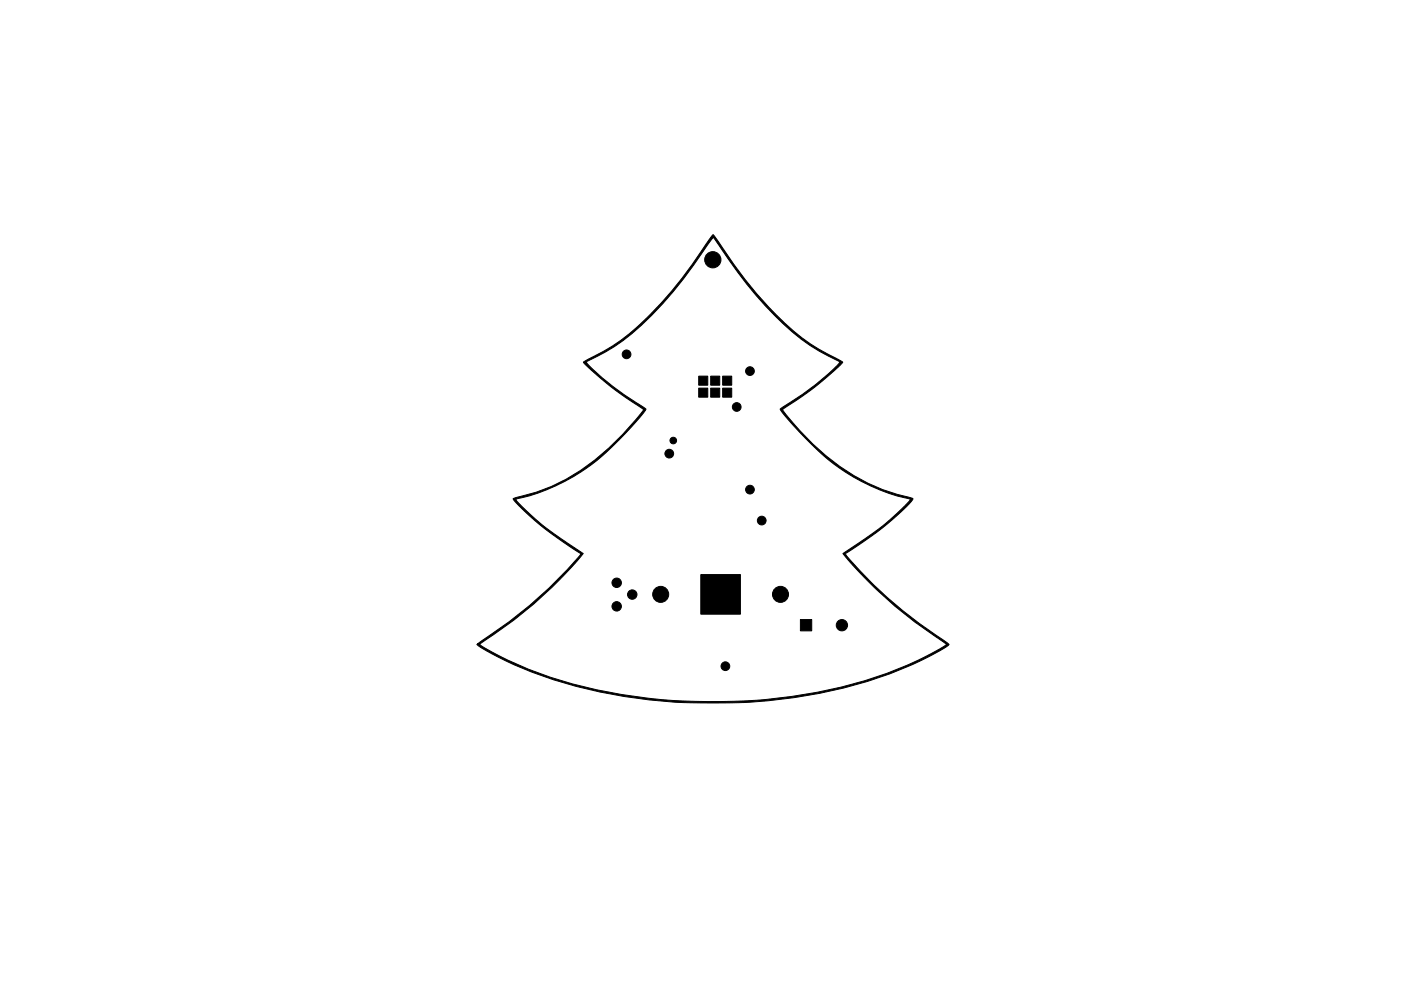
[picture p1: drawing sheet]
<svg xmlns="http://www.w3.org/2000/svg" width="297mm" height="210mm" viewBox="0 0 297 210" stroke-linecap="round" stroke-linejoin="round" font-family="sans-serif">
<g fill="#000" stroke="#000" stroke-width=".21">
<path d="M123.7 76.8l.5-.3a43 43 0 0 0 13.6-9.7 107.2 107.2 0 0 0 12.9-16.4l.5-.6 .8 1.1a87.2 87.2 0 0 0 18.1 20.8 59.4 59.4 0 0 0 8.2 4.9l.4 .2a69.4 69.4 0 0 1-12.8 10.1l.4 .6a58.8 58.8 0 0 0 14.8 13.4 43.6 43.6 0 0 0 12.4 4.8v.3a66.1 66.1 0 0 1-14.2 11.5l.7 1a100.5 100.5 0 0 0 21.2 18.2l-.1 .2a52.6 52.6 0 0 1-7.9 4.2 104.8 104.8 0 0 1-41.5 8 104 104 0 0 1-42.6-8 38.8 38.8 0 0 1-8-4.4h.6l1.8 1.2a80.8 80.8 0 0 0 28.3 9.5 121.2 121.2 0 0 0 51.6-3 73.6 73.6 0 0 0 16.7-7.2l.6-.5-1.1-.8a92.8 92.8 0 0 1-20.3-17.7l-.6-.8 4.4-2.9a48.8 48.8 0 0 0 9.9-8.6 42.8 42.8 0 0 1-22.7-13.4 39.9 39.9 0 0 1-4.9-5.7l.5-.4a53.3 53.3 0 0 0 12.1-9.5v-.2a44.5 44.5 0 0 1-13.6-9.6 115.9 115.9 0 0 1-13-16.5l-.1-.2-.2 .1-1.1 1.5a82.7 82.7 0 0 1-17.9 20.2 51.6 51.6 0 0 1-7.7 4.5l.1 .4a67.2 67.2 0 0 0 12.5 9.7 62.9 62.9 0 0 1-13.7 13.3 40.4 40.4 0 0 1-14 5.8 50.5 50.5 0 0 0 11 9.3l3.4 2.2-2.1 2.5a94.5 94.5 0 0 1-19 16.2 1.58 1.58 0 0 1-1.4 .6l.4-.4a93.5 93.5 0 0 0 21.5-18.7 66.9 66.9 0 0 1-14.3-11.7 1.56 1.56 0 0 1 1.3-.5 38.9 38.9 0 0 0 19-10.3 64 64 0 0 0 7.2-7.9l.2-.3a70.6 70.6 0 0 1-12.8-10.1zM148.1 79.8h2v1.9h-2zM150.7 79.8h1.9v1.9h-1.9zM153.2 79.8h1.9v1.9h-1.9zM148.1 82.3h2v2h-2zM150.7 82.3h1.9v2h-1.9zM153.2 82.3h1.9v2h-1.9zM148.6 121.9h8.4v8.4h-8.4zM169.7 131.4h2.4v2.4h-2.4z"/>
<circle cx="151.1" cy="55.1" r="1.72"/>
<circle cx="132.8" cy="75.2" r=".92"/>
<circle cx="159" cy="78.7" r=".92"/>
<circle cx="141.9" cy="96.2" r=".92"/>
<circle cx="142.7" cy="93.5" r=".7"/>
<circle cx="156.2" cy="86.3" r=".92"/>
<circle cx="159" cy="103.9" r=".92"/>
<circle cx="161.5" cy="110.4" r=".92"/>
<circle cx="130.7" cy="123.6" r="1"/>
<circle cx="130.7" cy="128.6" r="1"/>
<circle cx="134" cy="126.1" r="1"/>
<circle cx="140.1" cy="126.1" r="1.7"/>
<circle cx="165.5" cy="126.1" r="1.7"/>
<circle cx="178.5" cy="132.6" r="1.2"/>
<circle cx="153.8" cy="141.3" r=".92"/>
</g>
</svg>
